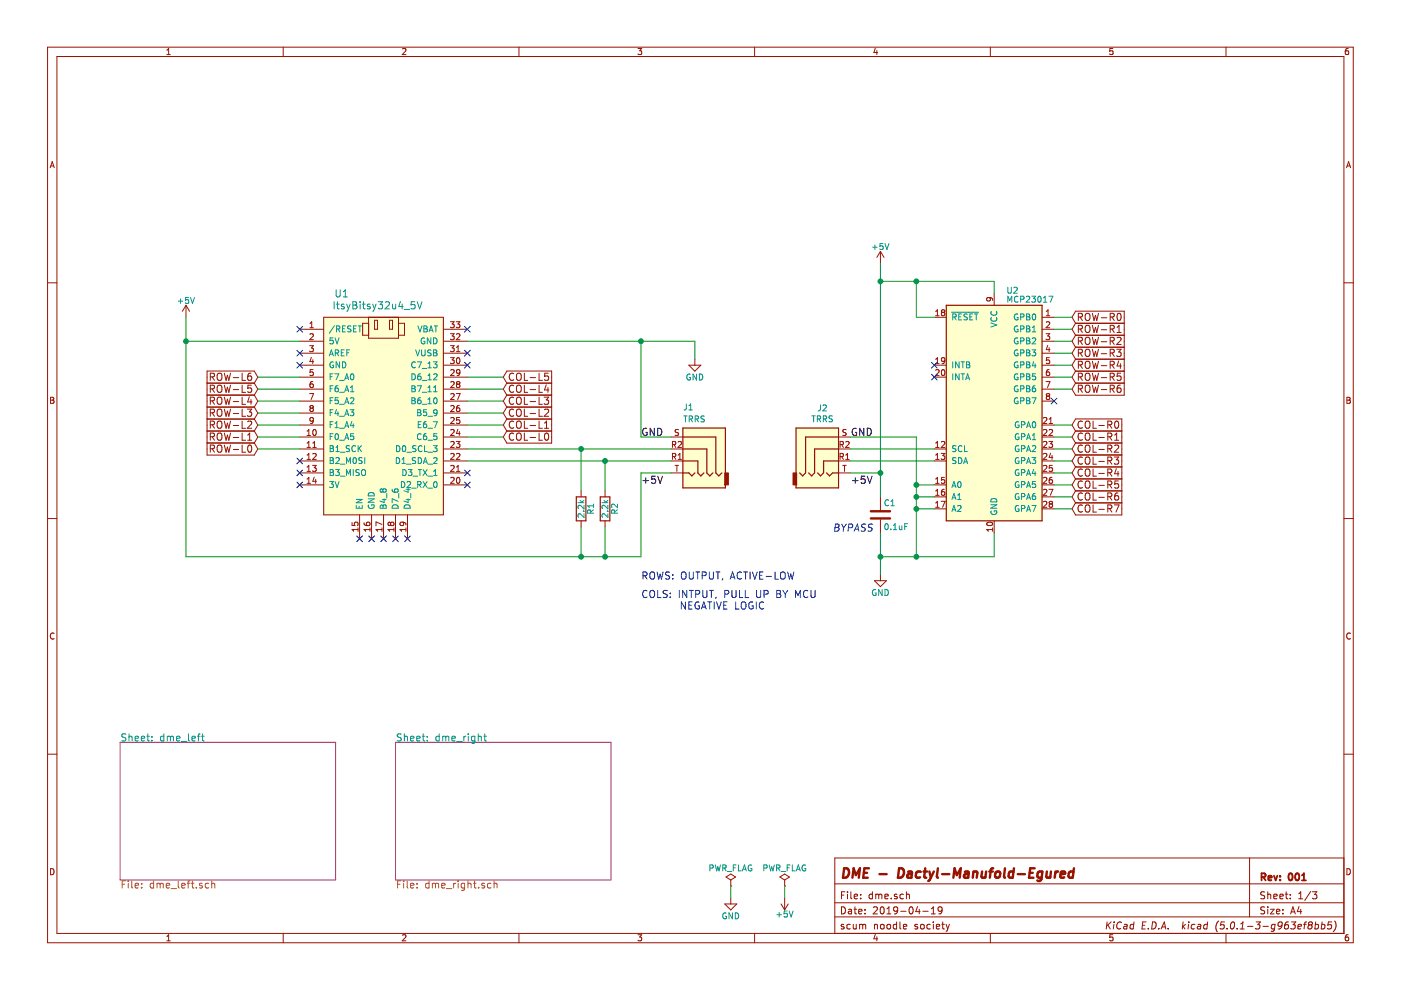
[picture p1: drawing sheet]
<svg xmlns="http://www.w3.org/2000/svg" width="297mm" height="210mm" viewBox="0 0 297 210" stroke-linecap="round" stroke-linejoin="round" font-family="sans-serif">
<path d="M68.6 67.3h25.4v41.9h-25.4z" fill-rule="evenodd" fill="#fffecd" stroke="#fffecd" stroke-width=".21"/>
<g fill="none" stroke="#981200" stroke-width=".21">
<path d="M10.1 10h276.8v189.9h-276.8zM12.1 12h272.8v185.9h-272.8zM35.4 11.6h.7M35.4 10.6l.4-.3v1.3M60 10v2M85.3 10.4l.5-.1 .3 .3-.8 1h.8M110 10v2M135.3 10.3h.8l-.5 .5 .4 .1v.5l-.2 .2-.5-.2M160 10v2M185.6 10.2l-.3 .9h.8M185.9 10.7v.9M210 10v2"/>
<path d="M235.9 10.3h-.6v.6l.6-.1v.6l-.1 .2-.5-.2M259.9 10v2M285.9 10.3h-.4l-.2 .3-.1 .7 .3 .3 .4-.2v-.6h-.4l-.3 .2M10.6 35.6l.5-1.3 .4 1.3M10.7 35.2h.7M285.5 35.6l.4-1.3 .5 1.3M285.6 35.2h.6M10.1 60h2M186.7 53.3l.7 1.3M186.7 53.3l-.8 1.3M186.7 53.3v2.5M284.9 60h2"/>
<path d="M39.4 64.7l-.7 1.3M39.4 64.7v2.6M39.4 64.7l.8 1.3M44.6 79.9l.7-.1 .2-.2-.1-.3-.8-.2v1.6M45 79.9l.5 .8M46.1 79.3l.3-.2 .6 .2a1.09 1.09 0 0 1-.3 1.4 .53 .53 0 0 1-.7-.6zM47.6 79.1l.3 1.6 .3-1.1 .3 1.1 .4-1.6M51.3 79.1v1.6h.8M53.2 79.1l-.4 .1a1.04 1.04 0 0 0 0 1.5l.5-.2 .1-.5-.3-.3-.4 .1-.2 .2M63.5 69.8h5.1M63.5 72.3h5.1M63.5 80h5.1"/>
<path d="M63.5 74.9h5.1M63.5 77.4h5.1M65.7 73.3h.7l-.4 .5 .4 .1v.4l-.2 .3-.5-.2M65.7 69.5h.7M65.7 68.6l.4-.4v1.3M65.7 70.9l.5-.2 .2 .4-.7 .9h.7M66 75.8l-.3 .9h.8M66.3 76.3v.8M66.4 78.4h-.6l-.1 .6 .5-.2 .2 .3v.3l-.2 .2-.5-.1M68.6 67.3h25.4v41.9h-25.4zM78.1 67.3v4.4h6.4v-4.4M78.1 68.5h-1.2v2.6h1.2"/>
<path d="M79.4 67.9h.6v1.9h-.6zM82.6 67.9h.6v1.9h-.6zM84.5 68.5h1.3v2.6h-1.3M94 69.8h5.1M94 72.3h5.1M94 80h5.1M94 74.9h5.1M94 77.4h5.1M95.5 68.2h.8l-.4 .5 .3 .1v.6l-.2 .1-.5-.1M95.5 70.7h.8l-.4 .5 .3 .2v.5l-.2 .1-.5-.1M95.5 73.3h.8l-.4 .5 .3 .1v.5l-.2 .2-.5-.2M95.5 75.8h.8l-.4 .5 .3 .1v.6l-.2 .1-.5-.1"/>
<path d="M95.6 78.5l.4-.1 .3 .3-.8 .9h.8M96.7 68.2h.8l-.4 .5 .3 .1 .1 .5-.2 .2-.6-.1M96.8 70.9l.5-.2 .2 .4-.8 .9h.8M96.8 73.6l.3-.3v1.3M96.8 74.6h.7M96.9 76l.2-.2a.67 .67 0 0 1 .4 .7 .67 .67 0 0 1-.4 .6l-.3-.5zM97.5 78.9l-.2 .3-.4-.1-.1-.6 .5-.1 .2 .2-.1 .7-.1 .3h-.4M108.9 79.3a.73 .73 0 0 0-1 .5 .73 .73 0 0 0 .7 .9l.3-.2M109.6 79.3l.3-.2a.53 .53 0 0 1 .6 .5v.5a.51 .51 0 0 1-.8 .5 1.14 1.14 0 0 1-.1-1.3zM111.2 79.1v1.6h.7M114.3 79.1v1.6h.7M116.2 79.1h-.7l-.1 .7h.8l.1 .2-.1 .5-.2 .2-.6-.2"/>
<path d="M146.1 77.4h2.5l-1.3 1.3zM147.3 76.2v1.2M198.1 67.3h2.5M198.1 80h2.5M198.1 77.4h2.5M198.4 78.5l.5-.1 .2 .3-.8 .9h.8M198.4 77.1h.7M198.4 66.9h.7M198.4 66l.4-.3v1.2M198.4 76.2l.4-.4v1.3M199.7 78.5l.2-.1a.67 .67 0 0 1 .4 .6 .67 .67 0 0 1-.4 .6l-.3-.4zM199.8 66.2l-.2 .3v.3l.2 .1h.4l.1-.2v-.2l-.2-.3"/>
<path d="M199.8 66.2l-.2-.2 .2-.3h.3l.2 .2-.2 .3M199.8 66.2h.3M200.3 76.4l-.2 .2h-.4l-.1-.6 .5-.2 .2 .3v.7l-.2 .2-.4 .1M209.7 63.1l.3 .2-.1 .4-.2 .1-.4-.1-.1-.4 .2-.2 .9 .2 .2 .4M210.8 62.2v2.5M220.9 67.3h2.6M220.9 69.8h2.6M220.9 72.3h2.6M220.9 80h2.6M220.9 74.9h2.6M220.9 77.4h2.6M221.8 70.7h.8l-.5 .5 .4 .2 .1 .4-.3 .2-.5-.1"/>
<path d="M221.8 68.3l.5-.1 .3 .4-.8 .9h.8M221.8 66.9h.8M221.8 66l.4-.3v1.2M222.1 73.2l-.3 .9h.8M222.4 78.4h-.2a.79 .79 0 0 0-.1 1.2h.3l.2-.5-.3-.3h-.2l-.3 .3M222.4 73.7v.9M222.5 75.8h-.6l-.1 .6 .5-.1 .3 .3v.3l-.3 .2-.5-.1M228 71.1h10.4M228 71.1l-.7 1.2 .7 1.3h10.4M228.6 79.9l.7-.1 .2-.2-.1-.3-.8-.2v1.6M228.6 77.4l.7-.1 .2-.2-.1-.4-.8-.1v1.5M228.6 67.2l.7-.1 .2-.2-.1-.3-.8-.2v1.6"/>
<path d="M228.6 69.8l.7-.1 .2-.2-.1-.4-.8-.1v1.5M228.6 72.3l.7-.1 .2-.2-.1-.4-.8-.1v1.5M228.6 74.8h.7l.2-.2-.1-.4-.8-.2v1.6M229 67.2l.5 .8M229 69.8l.5 .7M229 72.3l.5 .7M229 74.8l.5 .8M229 77.4l.5 .7M229 79.9l.5 .8M230.2 79.3l.2-.2a.53 .53 0 0 1 .7 .5v.5a.51 .51 0 0 1-.8 .5 1.14 1.14 0 0 1-.1-1.3zM230.2 76.8l.2-.2a.53 .53 0 0 1 .7 .5v.5a.51 .51 0 0 1-.8 .4 1.14 1.14 0 0 1-.1-1.2zM230.2 71.7l.2-.2a.53 .53 0 0 1 .7 .5v.5a.51 .51 0 0 1-.8 .5 1.14 1.14 0 0 1-.1-1.3z"/>
<path d="M230.2 74.3l.2-.3a.53 .53 0 0 1 .7 .6v.5a.51 .51 0 0 1-.8 .4 1.14 1.14 0 0 1-.1-1.2zM230.2 66.6l.2-.2a.53 .53 0 0 1 .7 .5v.5a.51 .51 0 0 1-.8 .5 1.14 1.14 0 0 1-.1-1.3zM230.2 69.2l.2-.2a.53 .53 0 0 1 .7 .5v.5a.51 .51 0 0 1-.8 .4 1.14 1.14 0 0 1-.1-1.2zM231.6 66.4l.4 1.6 .3-1.1 .2 1.1 .4-1.6M231.6 69l.4 1.5 .3-1.1 .2 1.1 .4-1.5M231.6 71.5l.4 1.5 .3-1.1 .2 1.1 .4-1.5M231.6 74l.4 1.6 .3-1.1 .2 1.1 .4-1.6M231.6 76.6l.4 1.5 .3-1.1 .2 1.1 .4-1.5M231.6 79.1l.4 1.6 .3-1.1 .2 1.1 .4-1.6M233.5 67.4h1.1M233.5 69.9h1.1M233.5 72.5h1.1"/>
<path d="M233.5 75h1.1M233.5 77.5h1.1M235.4 79.9l.7-.1 .1-.2v-.3l-.8-.2v1.6M235.4 77.4l.7-.1 .1-.2v-.4l-.8-.1v1.5M235.4 67.2l.7-.1 .1-.2v-.3l-.8-.2v1.6M235.4 69.8l.7-.1 .1-.2v-.4l-.8-.1v1.5M235.4 72.3l.7-.1 .1-.2v-.4l-.8-.1v1.5M235.4 74.8h.7l.1-.2v-.4l-.8-.2v1.6M235.7 67.2l.5 .8M235.7 69.8l.5 .7M235.7 72.3l.5 .7M235.7 74.8l.5 .8"/>
<path d="M235.7 77.4l.5 .7M235.7 79.9l.5 .8M236.8 74h.9l-.5 .6 .4 .2v.6l-.2 .2-.6-.2M236.8 71.6l.6-.1 .3 .4-.9 1.1h.9M236.8 70.5h.9M236.8 69.4l.5-.4v1.5M237 66.6l.2-.2a.81 .81 0 0 1 .5 .8 .81 .81 0 0 1-.5 .8l-.2-.2-.2-.4zM237.2 76.5l-.4 1.1h1M237.5 77.1v1M237.6 79.1h-.7l-.1 .7h.7l.2 .2-.1 .5-.2 .2-.6-.2M238.4 68.5h-10.4l-.7 1.3 .7 1.3M238.4 68.6h-10.4l-.7-1.3 .7-1.3h10.4v17.8h-10.4l-.7-1.3 .7-1.3h10.4"/>
<path d="M238.4 73.6h-10.4l-.7 1.3 .7 1.3h10.4M238.4 76.1h-10.4l-.7 1.3 .7 1.3h10.4M238.4 78.7h-10.4l-.7 1.3 .7 1.3h10.4M10.7 84.2h.5l.2 .3-.2 .3 .3 .3-.3 .4h-.5zM10.7 84.8h.5M43.9 81.3h10l.8-1.3-.8-1.3h-10v17.8h10l.8-1.3-.8-1.3h-10M43.9 91.4h10l.8 1.3-.8 1.3h-10M43.9 86.3h10l.8 1.3-.8 1.3h-10M43.9 83.7h10l.8 1.3-.8 1.3h-10M43.9 81.2h10l.8 1.3-.8 1.3h-10M43.9 88.8h10l.8 1.3-.8 1.3h-10M44.6 82.5l.7-.1 .2-.2-.1-.4-.8-.1v1.5"/>
<path d="M44.6 85l.7-.1 .2-.2-.1-.4-.8-.1v1.5M44.6 87.5h.7l.2-.2-.1-.4-.8-.2v1.6M44.6 90.1l.7-.1 .2-.2-.1-.4-.8-.1v1.5M44.6 92.6l.7-.1 .2-.2-.1-.4-.8-.1v1.5M44.6 95.1h.7l.2-.2-.1-.4-.8-.1v1.5M45 95.1l.5 .8M45 92.6l.5 .7M45 87.5l.5 .8M45 85l.5 .7M45 82.5l.5 .7M45 90.1l.5 .7M46.1 94.6l.3-.2 .6 .2a1.09 1.09 0 0 1-.3 1.3 .53 .53 0 0 1-.7-.5z"/>
<path d="M46.1 81.9l.3-.2 .6 .2a1.09 1.09 0 0 1-.3 1.3 .53 .53 0 0 1-.7-.5zM46.1 84.4l.3-.2 .6 .2a1.09 1.09 0 0 1-.3 1.3 .53 .53 0 0 1-.7-.5zM46.1 86.9l.3-.2 .6 .2a1.09 1.09 0 0 1-.3 1.4 .53 .53 0 0 1-.7-.5zM46.1 89.5l.3-.2 .6 .2a1.09 1.09 0 0 1-.3 1.3 .53 .53 0 0 1-.7-.5zM46.1 92l.3-.2 .6 .2a1.09 1.09 0 0 1-.3 1.3 .53 .53 0 0 1-.7-.5zM47.6 94.4l.3 1.5 .3-1.1 .3 1.1 .4-1.5M47.6 91.8l.3 1.5 .3-1 .3 1 .4-1.5M47.6 86.7l.3 1.6 .3-1.1 .3 1.1 .4-1.6M47.6 84.2l.3 1.5 .3-1.1 .3 1.1 .4-1.5M47.6 81.7l.3 1.5 .3-1.1 .3 1.1 .4-1.5M47.6 89.3l.3 1.5 .3-1.1 .3 1.1 .4-1.5M49.5 80.1h1.1"/>
<path d="M49.5 95.3h1.1M49.5 92.8h1.1M49.5 87.7h1.1M49.5 85.1h1.1M49.5 82.6h1.1M49.5 90.2h1.1M51.3 94.4v1.5h.8M51.3 81.7v1.5h.8M51.3 84.2v1.5h.8M51.3 86.7v1.6h.8M51.3 89.3v1.5h.8M51.3 91.8v1.5h.8"/>
<path d="M52.4 86.7h1l-.5 .6 .4 .2v.6l-.2 .2-.7-.2M52.5 89.4l.6-.1 .3 .4-1 1.1h1M52.5 93.3h.9M52.5 92.3l.4-.5v1.5M52.7 94.5l.2-.1a.81 .81 0 0 1 .5 .7 .81 .81 0 0 1-.5 .8l-.4-.6zM52.9 84.1l-.4 1.1h.9M53.2 84.7v1M53.3 81.7h-.7l-.1 .7 .7-.1 .2 .2-.1 .5-.2 .2-.6-.2M63.5 92.7h5.1M63.5 95.2h5.1M63.5 97.7h5.1M63.5 90.1h5.1"/>
<path d="M63.5 87.6h5.1M63.5 85h5.1M63.5 82.5h5.1M65.1 92.3h.7M65.1 91.4l.4-.3v1.2M65.1 94l.4-.4v1.3M65.1 96.5l.4-.4v1.3M65.1 99l.4-.3v1.2M65.1 94.9h.7M65.1 97.4h.7M65.1 99.9h.7M65.7 83.4h.8l-.5 1.3"/>
<path d="M66 86.5l-.3-.2 .3-.3h.2l.2 .2-.2 .3M66 86.5l-.3 .3v.2l.3 .3 .3-.1 .1-.2v-.2l-.2-.3M66 86.5h.2M66.3 98.7h.8l-.5 .5 .4 .1 .1 .4-.3 .2-.5-.1M66.3 96.3l.5-.2 .3 .4-.8 .9h.8M66.3 94.9h.8M66.3 94l.4-.4v1.3M66.3 80.9h-.2a.79 .79 0 0 0-.1 1.3l.3-.1 .1-.5-.2-.2h-.2l-.3 .2M66.4 91.2l.2-.1a.67 .67 0 0 1 .5 .6 .67 .67 0 0 1-.5 .6l-.3-.5zM66.4 89.1l-.2 .2h-.4l-.1-.2 .1-.5 .4-.1 .2 .3-.1 .9-.5 .1M94 92.7h5.1M94 95.2h5.1"/>
<path d="M94 97.7h5.1M94 90.1h5.1M94 87.6h5.1M94 85h5.1M94 82.5h5.1M95.6 91.2l.4-.1 .3 .3-.8 .9h.8M95.6 93.7l.4-.1 .3 .4-.8 .9h.8M95.6 96.3l.4-.2 .3 .4-.8 .9h.8M95.6 98.8l.4-.1 .3 .3-.8 .9h.8M95.6 81l.4-.1 .3 .4-.8 .9h.8M95.6 83.6l.4-.2 .3 .4-.8 .9h.8M95.6 86.1l.4-.1 .3 .3-.8 1h.8"/>
<path d="M95.6 88.6l.4-.1 .3 .4-.8 .9h.8M96.7 93.6h.8l-.4 .5 .3 .1 .1 .4-.2 .3-.6-.2M96.7 83.4h.9l-.6 1.3M96.8 96.3l.5-.2 .2 .4-.8 .9h.8M96.8 99.9h.7M96.8 99l.3-.3v1.2M97 81.5l-.2-.3 .2-.3h.3l.2 .3-.2 .3M97 81.5l-.2 .2v.3l.2 .2 .4-.1 .1-.2v-.2l-.2-.2M97 81.5h.3M97.1 91l-.3 .9h.8M97.4 86l-.4 .1-.2 .4v.6l.6 .1 .1-.2-.1-.5h-.4l-.2 .2M97.4 91.5v.8"/>
<path d="M97.4 88.5h-.6v.6l.5-.1 .2 .3v.3l-.2 .2-.5-.1M108.9 91.9a.73 .73 0 0 0-1 .6 .73 .73 0 0 0 .7 .8l.3-.1M108.9 86.9a.73 .73 0 0 0-1 .5 .73 .73 0 0 0 .7 .9l.3-.2M108.9 81.8a.73 .73 0 0 0-1 .5 .73 .73 0 0 0 .7 .9l.3-.2M108.9 84.3a.73 .73 0 0 0-1 .6 .73 .73 0 0 0 .7 .8l.3-.1M108.9 89.4a.73 .73 0 0 0-1 .5 .73 .73 0 0 0 .7 .9l.3-.1M109.6 92l.3-.2a.53 .53 0 0 1 .6 .5v.5a.51 .51 0 0 1-.8 .5 1.14 1.14 0 0 1-.1-1.3zM109.6 81.9l.3-.2a.53 .53 0 0 1 .6 .5v.5a.51 .51 0 0 1-.8 .4 1.14 1.14 0 0 1-.1-1.2zM109.6 86.9l.3-.2a.53 .53 0 0 1 .6 .6v.5a.51 .51 0 0 1-.8 .4 1.14 1.14 0 0 1-.1-1.3zM109.6 84.4l.3-.2a.53 .53 0 0 1 .6 .5v.5a.51 .51 0 0 1-.8 .5 1.14 1.14 0 0 1-.1-1.3zM109.6 89.5l.3-.2a.53 .53 0 0 1 .6 .5v.5a.51 .51 0 0 1-.8 .4 1.14 1.14 0 0 1-.1-1.2zM111.2 91.8v1.5h.7"/>
<path d="M111.2 86.7v1.6h.7M111.2 81.7v1.5h.7M111.2 84.2v1.5h.7M111.2 89.3v1.5h.7M112.4 80.1h1.2M112.4 92.8h1.2M112.4 87.7h1.2M112.4 85.1h1.2M112.4 82.6h1.2M112.4 90.2h1.2M114.3 91.8v1.5h.7M114.3 86.7v1.6h.7"/>
<path d="M114.3 81.7v1.5h.7M114.3 84.2v1.5h.7M114.3 89.3v1.5h.7M115.4 84.2h.9l-.5 .6 .4 .1v.7l-.2 .1-.6-.1M115.4 86.9l.6-.2 .2 .2 .1 .3-.9 1.1h.9M115.4 90.8h.9M115.4 89.7l.5-.4v1.5M115.6 91.9l.2-.1a.81 .81 0 0 1 .5 .8 .81 .81 0 0 1-.5 .7l-.2-.1-.2-.4zM115.8 81.6l-.4 1.1h1M116.2 82.2v1M117 81.3h-9.5l-.8-1.3 .8-1.3h9.5v15.3h-9.5l-.8-1.3 .8-1.3h9.5M117 86.3h-9.5l-.8 1.3 .8 1.3h9.5"/>
<path d="M117 83.7h-9.5l-.8 1.3 .8 1.3h9.5M117 81.2h-9.5l-.8 1.3 .8 1.3h9.5M117 88.8h-9.5l-.8 1.3 .8 1.3h9.5M142.2 92.7h2.6M142.2 95.2h2.6M142.2 97.7h2.6M142.6 96.8l.6-.1v-.4l-.6-.2v1.3M142.6 94.3l.6-.1v-.5l-.6-.1v1.3M142.9 96.8l.4 .6M142.9 94.3l.4 .6M143.1 98.7h.8M143.5 98.7v1.2"/>
<path d="M143.8 93.7l.4-.1 .3 .4-.8 .9h.8M143.8 97.4h.7M143.8 96.5l.3-.4v1.3M143.9 91.1h-.5l-.2 .1 .1 .4 .4 .2 .2 .3-.3 .2h-.5M177.8 92.7h2.5M177.8 95.2h2.5M177.8 97.7h2.5M178.1 96.8l.7-.1v-.4l-.7-.2v1.3M178.1 94.3l.7-.1v-.5l-.7-.1v1.3M178.4 96.8l.4 .6M178.4 94.3l.4 .6M178.7 98.7h.7"/>
<path d="M179.1 98.7v1.2M179.3 93.7l.5-.1 .2 .4-.7 .9h.7M179.3 97.4h.7M179.3 96.5l.4-.4v1.3M179.4 91.1h-.5l-.2 .1 .1 .4 .5 .2 .1 .3-.2 .2h-.5M198.1 95.2h2.5M198.1 97.7h2.5M198.4 94.9h.7M198.4 97.4h.7M198.4 94l.4-.4v1.3M198.4 96.5l.4-.4v1.3M199.5 96.1h.8l-.4 .5 .4 .1v.5l-.2 .2-.6-.1"/>
<path d="M199.6 93.7l.5-.1 .2 .4-.8 .9h.8M220.9 92.7h2.6M220.9 95.2h2.6M220.9 97.7h2.6M220.9 90.1h2.6M220.9 85h2.6M220.9 82.5h2.6M221.2 91.2l.5-.1 .3 .3-.8 .9h.8M221.2 93.7l.5-.1 .3 .4-.8 .9h.8M221.2 96.3l.5-.2 .3 .4-.8 .9h.8M221.2 98.8l.5-.1 .3 .3-.8 .9h.8M221.2 88.6l.5-.1 .3 .4-.8 .9h.8"/>
<path d="M221.8 80.9h.8l-.5 1.3M222.1 84l-.3-.3 .3-.3h.2l.3 .3-.3 .3M222.1 84l-.3 .2v.3l.3 .2h.3l.2-.2v-.3l-.3-.2M222.1 84h.2M222.4 93.6h.8l-.5 .5 .4 .1 .1 .4-.3 .3-.5-.2M222.4 91.2l.5-.1 .3 .3-.8 .9h.8M222.4 89.8h.8M222.4 88.9l.4-.4v1.3M222.7 96.1l-.3 .9h.8M223 96.6v.8M223.1 98.7h-.6l-.1 .6 .5-.1 .3 .2v.3l-.3 .2-.5-.1M228.6 82.5l.7-.1 .2-.2-.1-.4-.8-.1v1.5"/>
<path d="M229 82.5l.5 .7M229.5 94.5a.73 .73 0 0 0-1 .5 .73 .73 0 0 0 .7 .9l.3-.2M229.5 91.9a.73 .73 0 0 0-1 .6 .73 .73 0 0 0 .7 .8l.3-.1M229.5 89.4a.73 .73 0 0 0-1 .5 .73 .73 0 0 0 .7 .9l.3-.1M229.5 97a.73 .73 0 0 0-1 .6 .73 .73 0 0 0 .7 .8l.3-.1M229.5 99.6a.73 .73 0 0 0-1 .5 .73 .73 0 0 0 .7 .9l.3-.2M230.2 97.1l.2-.2a.53 .53 0 0 1 .7 .5v.5a.51 .51 0 0 1-.8 .4 1.14 1.14 0 0 1-.1-1.2zM230.2 81.9l.2-.2a.53 .53 0 0 1 .7 .5v.5a.51 .51 0 0 1-.8 .4 1.14 1.14 0 0 1-.1-1.2zM230.2 89.5l.2-.2a.53 .53 0 0 1 .7 .5v.5a.51 .51 0 0 1-.8 .4 1.14 1.14 0 0 1-.1-1.2zM230.2 92l.2-.2a.53 .53 0 0 1 .7 .5v.5a.51 .51 0 0 1-.8 .5 1.14 1.14 0 0 1-.1-1.3zM230.2 94.6l.2-.2a.53 .53 0 0 1 .7 .5v.5a.51 .51 0 0 1-.8 .4 1.14 1.14 0 0 1-.1-1.2zM230.2 99.6l.2-.2a.53 .53 0 0 1 .7 .5v.6a.51 .51 0 0 1-.8 .4 1.14 1.14 0 0 1-.1-1.3z"/>
<path d="M231.6 81.7l.4 1.5 .3-1.1 .2 1.1 .4-1.5M231.8 94.4v1.5h.7M231.8 91.8v1.5h.7M231.8 89.3v1.5h.7M231.8 96.9v1.5h.7M231.8 99.4v1.6h.7M233 95.3h1.1M233 92.8h1.1M233 90.2h1.1M233 97.8h1.1M233.5 80.1h1.1M233.5 82.6h1.1"/>
<path d="M234.9 95.1h.7l.1-.2v-.4l-.8-.1v1.5M234.9 92.6l.7-.1 .1-.2v-.4l-.8-.1v1.5M234.9 90.1l.7-.1 .1-.2v-.4l-.8-.1v1.5M234.9 97.7l.7-.1 .1-.2v-.4l-.8-.1v1.5M235.2 90.1l.5 .7M235.2 92.6l.5 .7M235.2 95.1l.5 .8M235.2 97.7l.5 .7M235.4 82.5l.7-.1 .1-.2v-.4l-.8-.1v1.5M235.7 82.5l.5 .7M236.2 96.9h1l-.5 .6 .4 .1v.7l-.2 .1-.7-.1M236.3 92.3l.5-.5v1.5"/>
<path d="M236.3 94.5l.6-.1 .3 .4-1 1.1h1M236.3 93.3h.9M236.5 89.4l.2-.1a.81 .81 0 0 1 .5 .7 .81 .81 0 0 1-.5 .8l-.2-.1-.2-.5zM236.7 99.4l-.4 1.1h1M237 99.9v1.1M237.5 81.7h-.4a1.04 1.04 0 0 0 0 1.5l.5-.2 .1-.5-.3-.3-.4 .1-.2 .2M237.8 93.9h-9.8l-.7 1.3 .7 1.3h9.8M237.8 91.4h-9.8l-.7 1.3 .7 1.3h9.8M237.8 91.4h-9.8l-.7-1.3 .7-1.3h9.8v20.4h-9.8l-.7-1.3 .7-1.3h9.8M237.8 96.4h-9.8l-.7 1.3 .7 1.3h9.8M237.8 99h-9.8l-.7 1.3 .7 1.3h9.8M285.6 84.2h.4l.3 .3-.3 .3 .3 .3-.2 .4h-.5z"/>
<path d="M285.6 84.8h.4M10.1 109.9h2M63.5 100.3h5.1M63.5 102.8h5.1M65.1 101.6l.4-.4v1.3M65.1 102.5h.7M66.6 101.2l-.3 .9h.8M66.9 101.6v.9M74.6 110.8v.6h.7l-.2-.4 .3-.3h.3l.2 .3-.1 .4M75.9 111.9v.8M75.9 112.3h-1.3l.4 .4M76.2 109.2v5"/>
<path d="M77.2 110.8l.1 .5 .4 .1h.6l.1-.6-.2-.1-.5 .1v.4l.2 .2M78.5 112.3h-1.3l.3 .4M78.5 111.9v.8M78.8 109.2v5M81 112.3h-1.3l.4 .4M81 111.9v.8M81 111.2l-1.3-.5v.8M81.3 109.2v5M82.8 111l-.2-.3-.3 .3 .1 .4h.3l.1-.2M82.8 111l.2-.3h.3l.2 .3v.3l-.2 .1h-.4l-.1-.2M82.8 111v.2M83.5 112.3h-1.2l.3 .4"/>
<path d="M83.5 111.9v.8M83.9 109.2v5M85.4 110.7l.2 .3-.1 .3-.6 .1-.1-.4 .3-.3 .7 .1 .2 .2 .1 .3M86.1 112.3h-1.3l.4 .4M86.1 111.9v.8M86.4 109.2v5M94 100.3h5.1M94 102.8h5.1M95.6 101.3l.4-.1 .3 .4-.8 .9h.8M96.9 101.3l.2-.1a.67 .67 0 0 1 .4 .6 .67 .67 0 0 1-.4 .7l-.3-.5zM123.2 104.1v1.3M123.2 110.4v1.3"/>
<path d="M128.3 104.1v1.3M128.3 110.4v1.3M142.2 100.3h2.6M177.8 100.3h2.5M186.7 105.4v2.7M186.7 110.2v2.8M198.1 102.8h2.5M198.1 105.4h2.5M198.1 107.9h2.5M198.4 102.5h.7M198.4 101.6l.4-.4v1.3M198.4 104.1l.4-.3v1.2"/>
<path d="M198.4 106.6l.4-.3v1.3M198.4 105h.7M198.4 107.6h.7M199.5 106.3h.9l-.6 1.3M200.2 103.8l-.4 .1-.2 .4v.6l.6 .1 .1-.2-.1-.5-.4-.1-.2 .3M200.3 101.2h-.7v.6l.5-.1 .2 .2v.4l-.2 .2-.5-.1M209.3 110.8a.61 .61 0 0 1 .7-.2 .61 .61 0 0 1 .4 .7 .76 .76 0 0 1-1.2-.3zM210.5 112.3h-1.3l.3 .4M210.5 111.9v.8M210.8 110.4v2.6M220.9 100.3h2.6M220.9 102.8h2.6"/>
<path d="M220.9 105.4h2.6M220.9 107.9h2.6M221.2 101.3l.5-.1 .3 .4-.8 .9h.8M221.2 103.9l.5-.1 .3 .3-.8 .9h.8M221.2 106.4l.5-.1 .3 .3-.8 1h.8M222.4 103.8h.8l-.5 1.2M222.7 106.8l-.3 .3 .1 .3 .2 .2 .3-.1 .2-.2v-.2l-.3-.3M222.7 106.8l-.3-.2 .3-.3h.2l.3 .2-.3 .3M222.7 106.8h.2M223 101.2l-.4 .1-.2 .5 .1 .6h.5l.2-.1-.2-.5-.3-.1-.3 .2M229.5 102.1a.73 .73 0 0 0-1 .5 .73 .73 0 0 0 .7 .9l.3-.2M229.5 104.6a.73 .73 0 0 0-1 .6 .73 .73 0 0 0 .7 .8l.3-.1"/>
<path d="M229.5 107.2a.73 .73 0 0 0-1 .5 .73 .73 0 0 0 .7 .9l.3-.2M230.2 104.7l.2-.2a.53 .53 0 0 1 .7 .5v.5a.51 .51 0 0 1-.8 .5 1.14 1.14 0 0 1-.1-1.3zM230.2 102.2l.2-.2a.53 .53 0 0 1 .7 .5v.5a.51 .51 0 0 1-.8 .4 1.14 1.14 0 0 1-.1-1.2zM230.2 107.3l.2-.2a.53 .53 0 0 1 .7 .5v.5a.51 .51 0 0 1-.8 .4 1.14 1.14 0 0 1-.1-1.2zM231.8 102v1.5h.7M231.8 104.5v1.5h.7M231.8 107.1v1.5h.7M233 100.4h1.1M233 102.9h1.1M233 105.5h1.1M233 108h1.1M234.9 107.8h.7l.1-.2v-.4l-.8-.1v1.5"/>
<path d="M234.9 102.8l.7-.1 .1-.2v-.4l-.8-.1v1.5M234.9 100.2l.7-.1 .1-.2v-.3l-.8-.2v1.6M234.9 105.3l.7-.1 .1-.2v-.4l-.8-.1v1.5M235.2 100.2l.5 .8M235.2 102.8l.5 .7M235.2 105.3l.5 .7M235.2 107.8l.5 .8M236.2 107.1h1.1l-.7 1.5M237 104.5l-.4 .1a1.04 1.04 0 0 0 0 1.4l.5-.1 .1-.5-.3-.3h-.4l-.2 .3M237.1 102h-.7l-.1 .7 .7-.1 .2 .2-.1 .5-.2 .2-.6-.2M237.8 101.5h-9.8l-.7 1.3 .7 1.3h9.8M237.8 104.1h-9.8l-.7 1.3 .7 1.2h9.8"/>
<path d="M284.9 109.9h2M11.5 134.3a.58 .58 0 0 0-.8 .5 .58 .58 0 0 0 .8 .6M185.4 123.1h2.5l-1.2 1.3zM186.7 121.9v1.2M286.3 134.3a.58 .58 0 0 0-.8 .5 .58 .58 0 0 0 .8 .6M10.1 159.9h2M284.9 159.9h2M10.7 184.2a.65 .65 0 0 1 .8 .6 .65 .65 0 0 1-.8 .7zM35.4 198.5l.4-.3v1.3M35.4 199.5h.7M60 197.9v2M85.3 198.3l.5-.1 .3 .3-.8 1h.8"/>
<path d="M110 197.9v2M135.3 198.2h.8l-.5 .5 .4 .1v.6l-.2 .1-.5-.1M153.7 191.7h2.5l-1.3 1.2zM153.9 185.9l1-.6 1.1 .6-1.1 .7zM154.9 187.9h.1M154.9 186.6v1.3M154.9 190.4v1.3M160 197.9v2M165.3 185.9l1.1-.6 1 .6-1 .7zM165.6 191.7l.8 1.2M166.4 187.9h.1M166.4 186.6v1.3"/>
<path d="M166.4 190.4v2.5M167.1 191.7l-.7 1.2M177 194.4h107.9M177 191.4h107.9M177 187.4h107.9M178.4 192.3a.75 .75 0 0 1 .9 .7 .75 .75 0 0 1-.9 .8zM178.4 189.8h.5M178.9 196.1l-.4-.1-.2 .2 .1 .2 .5 .1v.4h-.6M179.1 189.1h-.7v1.5M179.7 189.1v.1M179.7 189.6v1M179.9 192.9h.6l.1 .9"/>
<path d="M180.3 196.1l-.5-.1-.2 .3v.5l.2 .2 .5-.1M180.4 189.1v1.3l.2 .2M180.6 193.1l-.6 .1-.2 .2 .2 .4 .6-.1M180.9 196l.1 .9 .3 .1 .2-.2M181.1 192.8h.5M181.1 190.1l.7-.2v-.2l-.5-.1-.2 .2 .1 .7h.6M181.3 192.3v1.3l.3 .2M181.5 196v1M182 193.3l.8-.2-.1-.2-.4-.1-.3 .2 .1 .7h.6M182.3 196.1l.4-.1 .2 .2M182.3 196v1M182.5 190.4v.2"/>
<path d="M182.5 189.7v.1M182.9 196.2l.2-.2 .4 .1v.9M182.9 196.2v.8M183.4 193.6v.2M183.4 192.9v.1M185 189.7l-.5-.1-.2 .3v.5l.2 .2 .5-.1M185 189.1v1.5M185.2 192.4l.6-.1 .2 .4-.9 1.1h.9M185.4 196.1l.2-.1 .4 .1v.9M185.4 196v1M185.6 198.1l-.3 .9h.8M185.7 189.7l.4-.1 .2 .2"/>
<path d="M185.7 189.6v1M185.9 198.6v.9M186.3 189.8l.2-.2 .4 .1 .1 .9M186.3 189.8v.8M186.7 196.1l.3-.1 .4 .1v.7l-.2 .2-.5-.2zM186.7 192.4l.4-.1a.85 .85 0 0 1-.1 1.5l-.3-.2-.1-.4zM187.6 190.1l.7-.2-.1-.2-.4-.1-.2 .2 .1 .7h.5M188 193.8h.9M188 192.7l.5-.4v1.5M188.1 196.1l.2-.1 .5 .1v.7l-.3 .2-.4-.2zM189 190.4v.2M190.1 196.1l-.4-.1-.3 .3 .1 .5 .2 .2 .4-.1"/>
<path d="M190.1 195.5v1.5M190.2 189.7l-.4-.1-.2 .2 .1 .2 .5 .1v.4h-.6M190.3 192.9l-.3 .3h-.3l-.2-.3 .1-.6h.4l.2 .1a1.19 1.19 0 0 1-.2 1.3l-.4 .1M190.8 195.5v1.3l.2 .2M191 193.2h1.1M191.5 196.5l.8-.2-.1-.2-.5-.1-.2 .2 .1 .7h.6M191.5 189.7l-.4-.1-.3 .3 .1 .5 .2 .2 .4-.1M192.2 189.7l.2-.1 .3 .1 .1 .9M192.2 189.1v1.5M192.9 192.4l.2-.1a.8 .8 0 0 1 .5 .7 .8 .8 0 0 1-.5 .8l-.4-.6zM194.5 196.1l-.3-.1-.2 .2v.2l.5 .1v.4h-.5M194.5 192.2l-.3 1.1h.9"/>
<path d="M194.9 192.8v1M195.2 196.1l.3-.1 .4 .1v.7l-.2 .2-.5-.2zM195.7 193.2h1.1M197.2 196.1l-.4-.1-.3 .3 .1 .5 .2 .2 .4-.1M197.5 192.7l.4-.4v1.5M197.5 193.8h.8M197.9 195.5v.1M197.9 196v1M198.5 196.5l.7-.2v-.2l-.5-.1-.2 .2 .1 .7h.6M199.7 196h.5M199.7 192.9l-.3 .3h-.2l-.3-.3 .1-.6h.4l.3 .1a1.13 1.13 0 0 1-.3 1.3l-.4 .1M199.9 195.5v1.3l.3 .2"/>
<path d="M200.6 196l.3 1M200.9 197l-.3 .5M201.3 196l-.4 1M210 197.9v2M234.7 195.5l-.2 1.5M234.9 196.1l.5 .9M235.6 195.5l-1 .8M235.9 198.2h-.6v.6l.6-.1v.7l-.1 .1-.5-.1M236.2 196l-.2 1M236.2 195.5v.1M237.8 195.6a.71 .71 0 0 0-1 .4 .71 .71 0 0 0 .5 1l.3-.2M238.4 196.1h.5v.9"/>
<path d="M239 196.3l-.7 .2-.1 .3 .2 .2 .5-.1M240.4 196.1l-.4-.1-.4 .3v.5l.2 .2 .5-.1M240.4 195.5l-.1 1.5M242.2 196.2h.5M243 195.5h-.7l-.2 1.5h.7M243.5 196.8v.2M244.4 195.5a.74 .74 0 0 1 .8 .5 .74 .74 0 0 1-.4 .9l-.6 .1zM245.7 196.8v.2M246.2 197l.7-1.5 .3 1.5M246.4 196.5h.7M247.7 196.8v.2M250.8 195.5l-.1 1.5"/>
<path d="M250.9 196.4l.3 .6M251.4 196l-.7 .5M252 196l-.1 1M252.1 195.5l-.1 .1M253.4 196.1l-.5-.1-.3 .3v.5l.2 .2 .4-.1M254 196.1h.6l-.1 .9M254.6 196.3l-.8 .3 .2 .4 .5-.1M256 196.1l-.4-.1-.4 .3v.5l.2 .2 .5-.1M256 195.5l-.1 1.5M258.4 195.3a1.74 1.74 0 0 0-.3 2.3M259.6 195.5h-.7l-.2 .7 .8-.1 .1 .2-.2 .5-.2 .2-.5-.2M259.9 197.9v2"/>
<path d="M260.2 196.8v.2M261.1 195.6l.4-.1a.89 .89 0 0 1-.3 1.5l-.3-.2v-.4zM262.3 196.8v.2M262.9 197h.9M263.1 195.9l.4-.4-.1 1.5M264.5 196.4h1.1M264.9 181.9v12.5M266.3 195.5h.9l-.5 .6h.3l.1 .2-.2 .6-.5 .1-.2-.2M267.8 196.4h1.1M268.1 192.3h-.5l-.3 .3 .1 .3 .7 .3v.4l-.2 .2-.6-.1M268.1 189.1h-.5l-.3 .3 .1 .3 .7 .3v.4l-.2 .2-.6-.1M268.8 189.7l.2-.1 .4 .1v.9"/>
<path d="M268.8 189.1v1.5M268.8 192.3v.1M268.8 192.8v1M269.4 192.8h.7l-.7 1h.7M270.1 190.1l.7-.2-.1-.2-.4-.1-.2 .2v.7h.6M270.3 196.1l-.4-.1-.3 .3v.5l.2 .2 .4-.1M270.3 196l-.1 1.2-.3 .3-.4-.1M270.6 193.3l.8-.2-.1-.2-.5-.1-.2 .2 .1 .7h.6M271.4 190.1l.7-.2-.1-.2-.4-.1-.2 .2v.7h.6M271.8 196.1l-.3 .3h-.3l-.3-.3 .1-.4 .3-.2h.3l.3 .2a1.12 1.12 0 0 1-.6 1.3h-.3M272 193.6v.2M272 192.9v.1"/>
<path d="M272.5 189.6h.6M272.7 189.1v1.3l.4 .2M273.2 195.5l-.5 .1a1.16 1.16 0 0 0-.3 1.3l.5 .1 .2-.2 .1-.5-.2-.2h-.5l-.2 .2M273.6 190.4v.2M273.6 189.7v.1M273.6 193.8l.5-1.5 .5 1.5M273.8 193.3h.7M273.8 195.5h.9l-.5 .6h.3l.1 .2-.2 .6-.6 .1-.2-.2M275.2 196.5l.7-.2v-.2l-.4-.1-.3 .2v.7h.6M275.3 189.5l.5-.4v1.5M275.3 190.6h.9M275.4 192.2l-.3 1.1h.9"/>
<path d="M275.8 192.8v1M276.4 196h.6M277 195.5l-.4 .2-.1 1.3M277.7 196.1l-.3-.3 .1-.2 .5-.1 .3 .3-.4 .3M277.7 196.1l-.4 .3v.4a.5 .5 0 0 0 .7 .1 .5 .5 0 0 0 .1-.7l-.2-.1M277.7 196.1h.2M277.9 189l-1.3 1.9M278.3 189.1h.9l-.5 .6 .4 .1v.6l-.2 .2-.6-.2M278.9 196.1h.6v.6l-.3 .3-.4-.1M278.9 195.5l-.1 1.5M280.2 196.1l.5-.1 .2 .1v.6l-.4 .3-.4-.1M280.3 195.5l-.2 1.5"/>
<path d="M282.4 195.5h-.7l-.2 .7 .7-.1 .1 .2-.1 .5-.2 .2-.6-.2M283 195.3a1.71 1.71 0 0 1-.3 2.3M284.9 181.9h-107.9v16M285.6 184.2a.65 .65 0 0 1 .7 .6 .65 .65 0 0 1-.7 .7zM285.9 198.2h-.4l-.2 .3-.1 .7 .3 .3 .4-.1v-.7h-.4l-.3 .2"/>
</g>
<g fill="none" stroke="#009596" stroke-width=".21">
<path d="M185 52.4h1M185.5 51.9v1M187.2 51.6h-.6l-.1 .6 .2-.1 .5 .1v.6l-.2 .1-.5-.1M187.6 51.6l.4 1.3 .5-1.3M37.8 63.8h.9M38.3 63.4v.9M40 63.1h-.6l-.1 .6 .2-.2 .4 .1 .1 .6-.2 .1-.5-.1M40.4 63.1l.4 1.2 .4-1.2M69.8 75.4l.5-1.2 .4 1.2M69.9 75.1h.7M70 79.9h.4M70.6 79.3h-.6v1.2"/>
<path d="M70.6 71.6h-.6l-.1 .6 .5-.1 .3 .3v.3l-.3 .2-.5-.1M70.7 76.8a.57 .57 0 0 0-.8 .6 .57 .57 0 0 0 .8 .5v-.4h-.2M70.8 64v1.5M70.9 69l-1.1 1.7M71 79.3h.8l-.5 1.2M71 71.6l.5 1.3 .4-1.3M71.1 74.8h.6l.1-.2-.1-.3-.6-.1v1.2M71.3 61.4v1.3l.2 .3h.3l.3-.3v-1.3M71.3 69.8l.7-.1v-.5l-.7-.1v1.3M71.3 64.5h.6M71.4 74.8l.4 .6M71.5 64v1.3l.4 .2"/>
<path d="M71.6 69.8l.5 .6M72 76.7v1.3l-.7-1.3v1.3M72.4 74.8h.4M72.6 69.7h.4M72.6 76.7a.64 .64 0 0 1 .7 .7 .64 .64 0 0 1-.7 .6zM72.8 63h.9M72.8 61.9l.4-.5v1.6M72.9 64.6l-.3-.1-.2 .2v.2l.5 .2v.3h-.5M73 74.2h-.6v1.2h.6M73.2 69.1h-.6v1.3h.6M73.5 64.5l.4 1M73.5 74.8h.4"/>
<path d="M73.9 65.5l-.4 .5M74.1 74.2h-.6v1.2M74.2 64.5l-.3 1M74.4 69.2l-.5-.1-.1 .1v.5l.6 .2v.2l-.2 .3-.5-.1M74.4 79.4l.2-.1a.67 .67 0 0 1 .4 .6 .67 .67 0 0 1-.4 .6l-.3-.5zM74.8 64h.5l.3 .3-.3 .4 .3 .1 .1 .4-.3 .3h-.6zM74.8 64.7h.5M75 69.7h.4M75.6 69.1h-.6v1.3h.6M75.9 69.1h.7M76.3 69.1v1.3M76.3 64v.1"/>
<path d="M76.3 64.5v1M76.9 64.5h.5M77.1 64v1.3l.3 .2M78.5 64.6l-.4-.1-.2 .2v.2l.6 .2v.3h-.6M79 64.5l.4 1M79.4 65.5l-.4 .5M79.7 64.5l-.3 1M80.2 64h.9l-.5 .6h.4l.1 .2-.1 .6-.6 .1-.2-.2M81.7 64.1l.6-.1 .2 .1 .1 .3-1 1.1h1M83.2 64.5v.8a.37 .37 0 0 0 .3 .2 .37 .37 0 0 0 .4-.2M83.9 64.5v1M84.9 63.9l-.4 1.1h1"/>
<path d="M85.3 64.5v1M85.7 65.6h1.2M87.3 79.3a.64 .64 0 0 1 .8 .6 .64 .64 0 0 1-.8 .6zM87.9 64h-.7l-.1 .7 .8-.1 .1 .2-.1 .5-.2 .2-.6-.2M88.1 76.8a.56 .56 0 0 0-.8 .6 .56 .56 0 0 0 .8 .5M88.1 74.2l.5 1.2 .4-1.2M88.5 64l.5 1.5 .5-1.5M88.5 76.7h.8l-.5 1.3M88.6 69.1l.4 1.3 .5-1.3M89.2 79.3l-.5 .1-.1 .4v.6l.6 .1 .1-.2-.1-.5-.4-.1-.2 .3M89.4 74.2v1l.2 .2h.4l.1-.2v-1M89.5 78.1h1"/>
<path d="M89.9 69.1h.4l.3 .3-.3 .3 .3 .2-.2 .5h-.5zM89.9 69.7h.4M90 71.7a.59 .59 0 0 0-.7 .6 .59 .59 0 0 0 .7 .6l.1-.5h-.3M90.7 77.1l.4-.4v1.3M90.7 79.6l.4-.3v1.2M90.7 78h.7M91 70.4l.4-1.3 .4 1.3M91.1 70h.6M91.3 71.6v1.3l-.7-1.3v1.3M91.4 74.3l-.5-.1-.2 .2 .1 .3 .5 .3v.3l-.6 .1M91.9 76.7h.8l-.5 .5 .4 .1v.6l-.2 .1-.5-.1M91.9 71.6a.64 .64 0 0 1 .8 .7 .64 .64 0 0 1-.8 .6z"/>
<path d="M91.9 74.2h.5l.2 .2-.2 .4 .3 .2-.2 .4h-.6zM91.9 79.4l.5-.1 .3 .3-.8 .9h.8M91.9 74.8h.5M92.1 69.1h.7M92.4 69.1v1.3M146.3 79.4a.59 .59 0 0 0-.7 .6 .59 .59 0 0 0 .7 .5l.1-.5h-.2M147.7 79.3v1.3l-.8-1.3v1.3M148.3 79.3a.64 .64 0 0 1 .7 .6 .64 .64 0 0 1-.7 .7zM201.7 66.2h5.8M202 67.2l.7-.1v-.4l-.7-.1v1.2M202 76.7v1.3M202 79.3v1.2"/>
<path d="M202.3 67.2l.4 .6M203.3 67.2h.4M203.3 76.7v1.3l-.7-1.3v1.3M203.3 79.3v1.2l-.7-1.2v1.2M203.8 79.3h.7M203.8 76.7h.7M203.9 66.6h-.6v1.2h.6M204.1 76.7v1.3M204.1 79.3v1.2M204.9 76.7l.6 .1v.4l-.2 .1 .3 .3-.1 .3-.6 .1zM204.9 77.3h.4M205.1 66.6h-.5l-.2 .1 .1 .4 .5 .2 .1 .3-.3 .2h-.4"/>
<path d="M205.6 67.2h.5M206.2 66.6h-.6v1.2h.6M206.6 66.6h.7M207 66.6v1.2M210.1 68.5l1.2 .4-1.2 .4M210.2 66.1a.56 .56 0 0 0 .5 .7 .56 .56 0 0 0 .5-.7M210.2 67.3a.56 .56 0 0 0 .5 .8 .56 .56 0 0 0 .5-.8M213.7 60.9v1l.2 .3 .4-.1 .1-.2v-1M213.7 64.1v-1.3l.4 .9 .4-.9v1.3M214.9 61l.5-.1 .3 .4-.8 .9h.8M215.8 69.2a.57 .57 0 0 0-.8 .5 .57 .57 0 0 0 .8 .5v-.4h-.2M215.8 71.7a.57 .57 0 0 0-.8 .6 .57 .57 0 0 0 .8 .5v-.4h-.2"/>
<path d="M215.8 79.3a.57 .57 0 0 0-.8 .6 .57 .57 0 0 0 .8 .5v-.4h-.2M215.8 74.3a.57 .57 0 0 0-.8 .5 .57 .57 0 0 0 .8 .5v-.4h-.2M215.8 76.8a.57 .57 0 0 0-.8 .6 .57 .57 0 0 0 .8 .5v-.4h-.2M215.8 66.6a.57 .57 0 0 0-.8 .6 .57 .57 0 0 0 .8 .5v-.4h-.2M215.9 62.9a.56 .56 0 0 0-.8 .1 .56 .56 0 0 0 0 .8l.4 .3 .4-.2M216.4 69.8l.6-.1 .1-.5-.7-.1v1.3M216.4 72.3l.6-.1 .1-.4-.7-.2v1.3M216.4 79.9h.6l.1-.5-.7-.1v1.2M216.4 74.8h.6l.1-.5-.7-.1v1.2M216.4 77.4l.6-.1 .1-.5-.7-.1v1.3M216.4 67.2h.6l.1-.5-.7-.1v1.2M216.4 63.5l.6-.1 .1-.2v-.3l-.7-.1v1.3"/>
<path d="M217.6 62.9l.5-.1 .2 .4-.8 .9h.8M217.7 69.1l.6 .1v.4l-.2 .1 .3 .2-.1 .4-.6 .1zM217.7 69.7h.4M217.7 71.6l.6 .2v.3l-.2 .1 .3 .3-.1 .4h-.6zM217.7 79.3l.6 .1v.3l-.2 .2 .3 .2-.1 .4h-.6zM217.7 74.2l.6 .1v.4l-.2 .1 .3 .2-.1 .4h-.6zM217.7 74.8h.4M217.7 76.7l.6 .1v.4l-.2 .1 .3 .3-.1 .3-.6 .1zM217.7 79.9h.4M217.7 66.6l.6 .1v.3l-.2 .2 .3 .2-.1 .4h-.6zM217.7 67.2h.4M217.7 77.3h.4"/>
<path d="M217.7 72.2h.4M218.8 62.8h.7l-.4 .5 .4 .1v.4l-.2 .3-.5-.2M218.8 74.2h.8l-.4 .5 .3 .1v.5l-.2 .1-.5-.1M218.9 70.4h.7M218.9 71.8l.4-.2 .3 .4-.8 .9h.8M218.9 69.5l.3-.4v1.3M219 66.7l.2-.1a.67 .67 0 0 1 .4 .6 .67 .67 0 0 1-.4 .6l-.3-.5zM219.2 76.7l-.3 .9h.7M219.5 77.1v.9M219.5 79.3h-.6v.6l.2-.2 .4 .2v.5l-.2 .1-.4-.1M220.2 62.9l.1-.1a.69 .69 0 0 1 .5 .6 .69 .69 0 0 1-.5 .7l-.3-.5zM221.2 64.1h.8"/>
<path d="M221.2 63.2l.4-.4v1.3M222.4 62.8h.8l-.5 1.3M70 92.6h.4M70 94.5h.4l.3 .2-.3 .4 .3 .2-.1 .4-.6 .1zM70 97h.4l.3 .3-.3 .3 .3 .3-.1 .3-.6 .1zM70 99.6h.4l.3 .2-.3 .4 .3 .2-.1 .4h-.6zM70 95.1h.4M70 97.6h.4M70 90h.4M70 87.5h.4M70 84.9h.4M70 82.4h.4"/>
<path d="M70.6 81.8h-.6v1.3M70.6 84.3h-.6v1.3M70.6 86.9h-.6v1.2M70.6 89.4h-.6v1.3M70.6 91.9h-.6v1.3M71 90.7h.7M71 89.8l.4-.4v1.3M71.2 92.1l.1-.2a.69 .69 0 0 1 .5 .7 .69 .69 0 0 1-.5 .6l-.3-.5zM71.2 99.6h.8l-.5 .4 .4 .2 .1 .4-.3 .2-.5-.1M71.2 95.8h.8M71.2 94.8l.4-.3v1.3M71.2 97.2l.5-.2 .3 .4-.8 .9h.8"/>
<path d="M71.3 86.8l-.3 .9h.8M71.6 81.8l-.3 .1-.3 .5 .1 .5 .5 .1v-.6l-.3-.1-.3 .2M71.6 87.3v.8M71.7 84.3h-.6l-.1 .6 .2-.1 .4 .1 .1 .6-.2 .1-.5-.1M72 93.3h1M72 90.8h1M72 88.3h1M72 85.7h1M72 83.2h1M72 80.7h1M72.2 95.9h.9M72.2 98.4h.9"/>
<path d="M73.1 93.2l.4-1.3 .4 1.3M73.1 80.5l.4-1.2 .4 1.2M73.1 83.1l.4-1.3 .4 1.3M73.1 85.6l.4-1.3 .4 1.3M73.1 88.1l.4-1.2 .4 1.2M73.1 90.7l.4-1.3 .4 1.3M73.2 92.9h.6M73.2 80.2h.6M73.2 82.7h.6M73.2 85.2h.6M73.2 87.8h.6M73.2 90.3h.6"/>
<path d="M73.4 98.3v-1.3l.5 .9 .4-.9v1.3M74.1 94.6l-.5-.1-.2 .1v.4l.6 .2 .1 .3-.2 .3-.5-.1M74.2 86.9h.8l-.4 .5 .4 .1v.5l-.2 .1-.6-.1M74.3 84.5l.5-.2 .2 .4-.8 .9h.8M74.3 83.1h.7M74.3 82.1l.4-.3v1.3M74.6 89.4l-.3 .8h.8M74.9 89.8v.9M74.9 99.6v1.2M75 91.9h-.6l-.1 .7 .2-.2 .5 .2v.5l-.2 .1-.5-.1M75 97.2l.2-.2a.69 .69 0 0 1 .4 .7 .69 .69 0 0 1-.4 .6l-.4-.5zM75.4 94.6a.56 .56 0 0 0-.8 .5 .56 .56 0 0 0 .8 .5"/>
<path d="M75.9 94.5v1.3M76.1 95l.5 .8M76.2 99.6h-.5l-.2 .1 .1 .4 .5 .2 .1 .3-.3 .2h-.4M76.6 94.5l-.7 .7M76.7 99.7l.3-.1a.45 .45 0 0 1 .5 .4l-.1 .7-.4 .1-.4-.4zM76.8 97.1l-.5-.1-.2 .2 .1 .4 .5 .2 .1 .3-.3 .2-.4-.1M77.3 97v1.3M84 97a.64 .64 0 0 1 .8 .7 .64 .64 0 0 1-.8 .6zM84.1 94.5a.64 .64 0 0 1 .7 .6 .64 .64 0 0 1-.7 .7zM85.2 98.3h.8M85.2 97.4l.4-.4v1.3M85.4 94.6l.2-.1a.67 .67 0 0 1 .4 .6 .67 .67 0 0 1-.4 .7l-.3-.5z"/>
<path d="M85.4 99.6a.64 .64 0 0 1 .7 .6 .64 .64 0 0 1-.7 .6zM86.2 98.4h1M86.3 95.9h.9M86.6 99.6h.7l-.4 .4 .4 .2-.1 .6-.6-.1M87.3 81.8h.5l.2 .2-.2 .4 .3 .2-.3 .5h-.5zM87.3 84.3h.5l.2 .3-.2 .3 .3 .3-.3 .4h-.5zM87.3 84.9h.5M87.3 82.4h.5M88.1 97.1l-.5-.1-.1 .2v.3l.5 .3 .1 .3-.2 .2-.5-.1M88.2 94.6l-.5-.1-.2 .1 .1 .4 .5 .2 .1 .3-.3 .3-.4-.1M88.5 81.8h.8l-.5 1.3M88.6 86.9l.6 .1v.2l-.2 .3 .3 .2-.1 .4h-.6z"/>
<path d="M88.6 87.5h.4M88.7 97a.64 .64 0 0 1 .7 .7 .64 .64 0 0 1-.7 .6zM88.7 99.6h.7M88.7 90h.4M89 99.6v1.2M89.2 84.3l-.5 .2-.1 .4v.6h.6l.1-.1-.1-.5-.4-.1-.2 .3M89.3 92.1a.56 .56 0 0 0-.8 .1 .56 .56 0 0 0 .1 .7l.3 .3 .4-.1M89.3 89.4h-.6v1.3h.6M89.5 94.6a.58 .58 0 0 0-.8 .5 .58 .58 0 0 0 .7 .6l.1-.1M89.5 85.7h1M89.5 83.2h1M89.5 80.7h1"/>
<path d="M89.7 99.6l.9 1.2M89.8 98.3l.4-1.3 .4 1.3M89.9 97.9h.6M90 94.5v1.3h.6M90.4 91.9l-.4 .1-.2 .5 .1 .7h.5v-.7l-.4-.1-.2 .3M90.4 89.4l-.4 .1-.2 .5 .1 .6h.5v-.6l-.4-.1-.2 .2M90.4 86.9h-.6v.6l.1-.1h.5v.6l-.1 .1-.5-.1M90.6 99.6l-.9 1.2M90.7 93.3h1M90.7 95.9h1M90.7 98.4h1M90.7 90.8h1"/>
<path d="M90.7 88.3h1M90.7 85.6h.7M90.7 82.1l.4-.3v1.3M90.7 84.7l.4-.4v1.3M90.7 83.1h.7M90.7 80.5h.7M91.9 94.5h.8l-.5 .5 .4 .1v.5l-.2 .2-.5-.2M91.9 89.4h.8l-.5 1.3M91.9 97.2l.5-.2 .3 .4-.8 .9h.8M91.9 99.9l.4-.3v1.2M91.9 82.1l.4-.3v1.3M91.9 83.1h.8"/>
<path d="M92.1 84.5l.1-.2a.67 .67 0 0 1 .5 .7 .67 .67 0 0 1-.5 .6l-.3-.5zM92.6 91.9h-.6l-.1 .7 .2-.2 .5 .2v.5l-.2 .1-.5-.1M92.7 87.4l-.3 .3-.3-.1-.2-.2 .1-.4 .4-.1 .3 .2-.1 .7-.2 .3h-.3M145 88.2h.7M145.3 88.2v1.3M145.5 85.7v.9l-.2 .3h-.3M146.1 86.9h.7M146.1 86l.3-.3v1.2M146.1 88.8l.7-.1v-.4l-.7-.1v1.3M146.4 88.8l.4 .7M147.4 88.8l.7-.1v-.4l-.7-.1v1.3M147.7 88.8l.4 .7"/>
<path d="M149.3 88.3l-.5-.1-.1 .1v.4l.5 .2 .1 .3-.2 .3-.5-.1M172.1 88.2h.8M172.5 88.2v1.2M173.3 88.8l.7-.1v-.4l-.7-.1v1.2M173.6 88.8l.4 .6M174 85.9v.9l-.2 .3h-.3M174.5 86l.5-.1 .2 .3-.8 .9h.8M174.6 88.8l.6-.1v-.4l-.6-.1v1.2M174.9 88.8l.4 .6M176.5 88.2h-.5l-.2 .1 .1 .4 .5 .2 .1 .3-.3 .2h-.4M202.7 94.6l-.5-.1-.2 .1v.4l.6 .2 .1 .3-.3 .3-.4-.1M202.7 97.1l-.5-.1-.2 .2v.3l.6 .3 .1 .3-.3 .2-.4-.1"/>
<path d="M203.2 97a.64 .64 0 0 1 .8 .7 .64 .64 0 0 1-.8 .6zM204 94.6a.56 .56 0 0 0-.8 .1 .56 .56 0 0 0 0 .8l.4 .3 .4-.2M204.3 98.3l.4-1.3 .5 1.3M204.4 97.9h.6M204.5 94.5v1.3h.6M204.7 80.5l.5-1.2 .4 1.2M204.8 80.2h.7M215.8 84.4a.57 .57 0 0 0-.8 .6 .57 .57 0 0 0 .8 .5v-.4h-.2M215.8 81.9a.57 .57 0 0 0-.8 .5 .57 .57 0 0 0 .8 .5v-.4h-.2M216 92a.59 .59 0 0 0-.8 .6 .59 .59 0 0 0 .8 .6v-.5h-.2M216 94.6a.59 .59 0 0 0-.8 .5 .59 .59 0 0 0 .8 .6v-.5h-.2M216 97.1a.59 .59 0 0 0-.8 .6 .59 .59 0 0 0 .8 .5v-.4h-.2"/>
<path d="M216 99.6a.59 .59 0 0 0-.8 .6 .59 .59 0 0 0 .8 .6v-.5h-.2M216 89.5a.59 .59 0 0 0-.8 .6 .59 .59 0 0 0 .8 .5v-.5h-.2M216.4 85l.6-.1 .1-.4-.7-.2v1.3M216.4 82.5l.6-.1 .1-.5-.7-.1v1.3M216.6 92.6h.6l.1-.2-.1-.3-.6-.2v1.3M216.6 95.1h.6l.1-.2-.1-.3-.6-.1v1.3M216.6 97.7l.6-.1 .1-.1-.1-.3-.6-.2v1.3M216.6 90.1l.6-.1 .1-.2-.1-.3-.6-.1v1.3M217.7 84.3l.6 .2v.3l-.2 .1 .3 .3-.1 .3-.6 .1zM217.7 84.9h.4M217.7 81.8l.6 .1v.4l-.2 .1 .3 .2-.1 .4-.6 .1zM217.7 82.4h.4"/>
<path d="M217.7 90.7l.4-1.3 .4 1.3M217.7 93.2l.4-1.3 .4 1.3M217.7 95.8l.4-1.3 .4 1.3M217.7 98.3l.4-1.3 .4 1.3M217.8 92.9h.6M217.8 97.9h.6M217.8 90.3h.6M217.8 95.4h.6M218.8 97h.8l-.4 .5 .3 .1v.6l-.2 .1-.5-.1M218.8 84.3h.8l-.5 1.3M218.9 93.2h.7M218.9 94.6l.4-.1 .3 .3-.8 1h.8"/>
<path d="M218.9 92.3l.3-.4v1.3M219 89.5l.2-.1a.67 .67 0 0 1 .4 .6 .67 .67 0 0 1-.4 .7l-.3-.5zM219.2 99.5l-.3 .9h.7M219.5 81.8h-.3a.79 .79 0 0 0-.1 1.3l.4-.2v-.5l-.4-.1-.2 .2M219.5 100v.8M69.9 102.1h.8l-.4 .5 .3 .1 .1 .4-.3 .3-.5-.2M70 100.2h.4M71 102.1l.5 1.3 .4-1.3M72.2 101h.9M73.4 100.8v-1.2l.5 .9 .4-.9v1.2M75.5 107.2v.6h1.3v-.6M75.5 105.9h1.3l-1.3 .7h1.3"/>
<path d="M76.1 107.3v.5M78.1 105.8h1.2l-1.2 .7h1.2M78.1 107.1a.57 .57 0 0 0 .6 .7 .57 .57 0 0 0 .5-.8h-.4v.3M78.2 104.5a.67 .67 0 0 1 .8 0 .67 .67 0 0 1 .3 .6h-1.2zM80.7 107.2l.3-.1 .2 .2 .1-.2 .3-.1 .3 .3v.5h-1.3zM81 105.9h.9M81.2 103.9l.2-.3h.2l.3 .3-.1 .4-.2 .1-.3-.1-.1-.2M81.2 103.9l-.3-.3-.3 .3 .1 .4h.3l.2-.2M81.2 103.9v.2M81.2 107.3v.5M81.4 105.8v.7l-.8-.3M82 104.6v1"/>
<path d="M83.1 103.8l.1 .3 .5 .3 .7-.1v-.5h-.7l-.1 .3 .3 .3M83.3 107.2a.66 .66 0 0 1 .8-.1 .66 .66 0 0 1 .3 .7h-1.3zM84.4 106.3l-1.3-.5v.8M84.5 104.6v1M85.1 102.1a.64 .64 0 0 1 .7 .6 .64 .64 0 0 1-.7 .7zM85.9 107.2a.66 .66 0 0 1 .7-.1 .66 .66 0 0 1 .4 .7h-1.3zM86.1 105.9h.9M86.1 103.8h.9M86.3 102.2l.5-.1 .3 .4-.8 .9h.8M86.5 105.8v.7l-.9-.3M86.5 103.6v.8l-.9-.3M87.1 104.6v1"/>
<path d="M87.3 103.5h.9M87.6 101h1M88.6 102.8l.6-.1 .1-.2-.1-.3-.6-.1v1.3M88.9 102.8l.4 .6M89.7 102.1l.9 1.3M90.6 102.1l-.9 1.3M90.7 101h1M90.7 103.5h1M91.9 100.8h.8M92.1 102.2l.1-.1a.67 .67 0 0 1 .5 .6 .67 .67 0 0 1-.5 .7l-.3-.5zM122.5 106.6h1.3M123 106.1l.5 .5"/>
<path d="M123.7 108.4h.1M123.8 108.9v.8l-.9-.8-.4 .3 .2 .5M123.8 107.1v.8l-.9-.8-.4 .3 .2 .4M123.8 106.1l-.5 .4M125.2 108.8l-.1-.7h-.4l-.1 .7h1.2M125.8 108.1l-.6 .4M125.8 106.9v.7M125.8 107.3h-1.2l.3 .3M127.6 106.6h1.3M128.1 106.1l.4 .5M128.8 108.4h.1M128.9 108.9v.8l-.9-.8-.4 .3 .1 .5"/>
<path d="M128.9 107.1v.8l-.9-.8-.4 .3 .1 .4M128.9 106.1l-.5 .4M130.3 108.8l-.1-.7h-.4l-.1 .7h1.2M130.9 108.1l-.6 .4M130.9 106.9v.8l-.9-.8-.3 .2 .1 .5M187.7 111.2l.2-.2a.67 .67 0 0 1 .4 .7 .67 .67 0 0 1-.4 .6l-.3-.5zM188.4 106.1a.56 .56 0 0 0-.8 .5 .56 .56 0 0 0 .8 .5M188.9 112.2v.1M188.9 107.2h.7M188.9 106.3l.4-.3v1.2M189.4 112.3h.7M189.4 111.4l.4-.4v1.3"/>
<path d="M190.7 111.5v.8l.5-.1M191.2 111.5v.8M191.8 111.6h.5M192.4 111h-.6v1.3M201.8 103.4l.5-1.3 .4 1.3M201.8 105.9l.5-1.3 .4 1.3M201.8 108.4l.5-1.2 .4 1.2M202 103h.6M202 105.6h.6M202 108.1h.6M203 105.9h.8M203 107.3l.5-.1 .3 .3-.8 .9h.8"/>
<path d="M203 105l.4-.4v1.3M203.2 102.2l.1-.1a.69 .69 0 0 1 .5 .6 .69 .69 0 0 1-.5 .7l-.3-.5zM210.1 107h1.2l-1.2 .8h1.2M210.2 108.3a.57 .57 0 0 0 .5 .8 .57 .57 0 0 0 .5-.8h-.4v.2M210.3 105.8a.67 .67 0 0 1 .7-.1 .67 .67 0 0 1 .3 .7h-1.2zM216 102.2a.59 .59 0 0 0-.8 .5 .59 .59 0 0 0 .8 .6v-.5h-.2M216 104.7a.59 .59 0 0 0-.8 .6 .59 .59 0 0 0 .8 .6v-.5h-.2M216 107.3a.59 .59 0 0 0-.8 .5 .59 .59 0 0 0 .8 .6v-.5h-.2M216.6 100.2h.6l.1-.2-.1-.3-.6-.1v1.2M216.6 102.8l.6-.1 .1-.2-.1-.3-.6-.1v1.3M216.6 107.8h.6l.1-.2-.1-.3-.6-.1v1.2M216.6 105.3l.6-.1 .1-.1-.1-.3-.6-.2v1.3"/>
<path d="M217.7 100.8l.4-1.2 .4 1.2M217.7 103.4l.4-1.3 .4 1.3M217.7 105.9l.4-1.3 .4 1.3M217.7 108.4l.4-1.2 .4 1.2M217.8 103h.6M217.8 105.6h.6M217.8 108.1h.6M217.8 100.5h.6M218.8 107.2h.8l-.5 1.2M219.5 104.6h-.3a.79 .79 0 0 0-.1 1.3l.4-.1v-.6l-.4-.1-.2 .3M219.5 102.1h-.6v.6l.2-.1 .4 .1v.5l-.2 .2-.4-.2M185.7 125.1a.59 .59 0 0 0-.7 .5 .59 .59 0 0 0 .7 .6l.1-.5h-.3"/>
<path d="M187 125v1.3l-.7-1.3v1.3M187.6 125a.64 .64 0 0 1 .7 .6 .64 .64 0 0 1-.7 .7zM26.7 155.7l-.6-.1-.2 .1v.5l.7 .3 .1 .3-.3 .3-.6-.1M27.3 155.6v1.5M27.3 156.2l.3-.1 .3 .1 .1 .9M28.6 156.6l.8-.1-.1-.3-.4-.1-.3 .2 .1 .7h.6M30 156.6l.7-.1-.1-.3-.4-.1-.2 .2v.7h.6M31.1 156.1h.6M31.3 155.6v1.3l.4 .2M32.2 156.2v.1M32.2 157v.1M34.7 156.2l-.4-.1-.3 .3 .2 .6h.5"/>
<path d="M34.7 155.6v1.5M35.5 156.2l.4-.1 .2 .2M35.5 156.1v1M36.1 156.3l.2-.2 .4 .1 .1 .9M36.1 156.3v.8M37.4 156.6l.8-.1-.1-.3-.4-.1-.3 .2 .1 .7h.6M38.4 157.2h1.2M40 155.6v1.3l.2 .2M40.7 156.6l.7-.1-.1-.3-.4-.1-.2 .2 .1 .7h.5M41.8 156.1h.6M42.4 155.6l-.3 .2v1.3M42.7 156.1h.6"/>
<path d="M42.9 155.6v1.3l.4 .2M85.1 155.7l-.6-.1-.2 .1v.5l.6 .3 .2 .3-.3 .3-.6-.1M85.7 156.2l.3-.1 .3 .1 .1 .9M85.7 155.6v1.5M87 156.6l.8-.1-.1-.3-.4-.1-.3 .2 .1 .7h.6M88.4 156.6l.7-.1-.1-.3-.4-.1-.2 .2v.7h.6M89.5 156.1h.6M89.7 155.6v1.3l.4 .2M90.6 156.2v.1M90.6 157v.1M93.1 156.2l-.4-.1-.3 .3 .2 .6h.5M93.1 155.6v1.5"/>
<path d="M93.9 156.2l.4-.1 .2 .2M93.9 156.1v1M94.5 156.3l.2-.2 .4 .1 .1 .9M94.5 156.3v.8M95.8 156.6l.8-.1-.1-.3-.5-.1-.2 .2 .1 .7h.6M96.8 157.2h1.2M98.4 156.1v1M98.8 156.1l-.4 .3M99.3 155.6v.1M99.3 156.1v1M100.7 156.2l-.5-.1-.2 .3 .1 .6h.6M100.7 156.1v1.2l-.3 .3-.4-.1"/>
<path d="M101.4 156.2l.2-.1 .4 .1 .1 .9M101.4 155.6v1.5M102.6 156.1h.6M102.8 155.6v1.3l.4 .2M150.5 184h.6l.1-.5-.7-.1v1.3M151.7 183.4l.3 1.3 .2-1 .2 1 .4-1.3M153.2 184h.6l.1-.5-.7-.1v1.3M153.5 184l.4 .7M153.9 193.6a.59 .59 0 0 0-.7 .6 .59 .59 0 0 0 .7 .6l.1-.5h-.2M154.2 184.8h1M155.3 193.5v1.3l-.7-1.3v1.3M155.5 184h.4"/>
<path d="M155.9 193.5a.64 .64 0 0 1 .7 .7 .64 .64 0 0 1-.7 .6zM156.1 183.4h-.6v1.3M156.6 183.4v1.3h.6M157.4 184.7l.4-1.3 .4 1.3M157.5 184.3h.6M159.3 183.5a.59 .59 0 0 0-.7 .5 .59 .59 0 0 0 .7 .6l.1-.5h-.2M161.9 184h.7v-.5l-.7-.1v1.3M163.1 183.4l.3 1.3 .2-1 .3 1 .3-1.3M164.7 184h.6v-.5l-.6-.1v1.3M164.7 193.9h1M165 184l.4 .7M165.2 193.5v.9"/>
<path d="M165.6 184.8h1M166.9 193.2h-.6l-.1 .6 .2-.2 .4 .1 .1 .6-.2 .1-.5-.1M166.9 184h.4M167.3 193.2l.4 1.2 .5-1.2M167.5 183.4h-.6v1.3M168 183.4v1.3h.6M168.8 184.7l.5-1.3 .4 1.3M169 184.3h.6M170.8 183.5a.59 .59 0 0 0-.8 .5 .59 .59 0 0 0 .8 .6v-.5h-.2"/>
</g>
<g fill="#fffecd" stroke="#fffecd" stroke-width=".25">
<path d="M200.6 64.7h20.3v45.7h-20.3z" fill-rule="evenodd"/>
<path d="M168.8 90.8h9v12.6h-9z" fill-rule="evenodd"/>
<path d="M144.8 90.8h9v12.6h-9z" fill-rule="evenodd"/>
</g>
<g fill="none" stroke="#981200" stroke-width=".25">
<path d="M200.6 64.7h20.3v45.7h-20.3zM144.8 90.8h9v12.6h-9zM144.8 92.7h7v7.6l.6 .6 .6-.6M144.8 97.7h3.2v2.6l.6 .6 .6-.6M144.8 95.2h5.1v5.1l.6 .6 .6-.6M168.8 90.8h9v12.6h-9zM177.8 92.7h-7v7.6l-.6 .6-.7-.6M177.8 97.7h-3.2v2.6l-.6 .6-.7-.6M177.8 95.2h-5.1v5.1l-.6 .6-.7-.6M122.2 105.4h2v5h-2zM127.3 105.4h2v5h-2zM144.8 100.3h1.3l.6 .6 .6-.6"/>
<path d="M175.2 100.3l.7 .6 .6-.6h1.3"/>
</g>
<path d="M25.5 157.4h45.7v29.2h-45.7zM83.9 157.4h45.7v29.2h-45.7z" fill="none" stroke="#982296" stroke-width=".21"/>
<g fill="none" stroke="#969400" stroke-width=".21">
<path d="M25.9 187.5h.5M26.6 186.8h-.7v1.5M27.2 186.8v.1M27.2 187.3v1M27.9 186.8v1.3l.2 .2M28.6 187.8l.8-.2-.1-.3h-.4l-.3 .2 .1 .7h.6M30 188.1v.2M30 187.3v.2M32.6 187.3h-.5l-.3 .2 .2 .7h.6M32.6 186.8v1.5M33.3 187.4l.4-.1 .2 .2M33.3 187.3v1"/>
<path d="M33.9 187.5l.3-.2h.3l.1 1M33.9 187.5v.8M35.2 187.8l.8-.2-.1-.3h-.4l-.3 .2 .1 .7h.6M36.3 188.4h1.1M37.8 186.8v1.3l.2 .2M38.5 187.8l.8-.2-.1-.3h-.5l-.2 .2 .1 .7h.6M39.7 187.3h.6M40.3 186.8l-.4 .2v1.3M40.5 187.3h.6M40.8 186.8v1.3l.3 .2M41.6 188.1v.2M42.9 187.3h-.4l-.2 .2 .1 .2 .5 .2v.3h-.6"/>
<path d="M44.3 187.3h-.5l-.3 .2 .2 .7h.6M44.9 187.4l.2-.1h.4l.1 1M44.9 186.8v1.5M84.3 187.5h.5M85 186.8h-.7v1.5M85.6 186.8v.1M85.6 187.3v1M86.3 186.8v1.3l.2 .2M87 187.8l.8-.2-.1-.3h-.4l-.3 .2 .1 .7h.6M88.4 188.1v.2M88.4 187.3v.2M91 187.3h-.5l-.3 .2 .2 .7h.6"/>
<path d="M91 186.8v1.5M91.7 187.4l.4-.1 .2 .2M91.7 187.3v1M92.3 187.5l.3-.2h.3l.1 1M92.3 187.5v.8M93.6 187.8l.8-.2-.1-.3h-.4l-.3 .2 .1 .7h.6M94.6 188.4h1.2M96.2 187.3v1M96.6 187.3l-.4 .2M97.1 186.8v.1M97.1 187.3v1M98.5 187.3h-.4l-.3 .2 .1 .7h.6"/>
<path d="M98.5 187.3v1.2l-.3 .3-.4-.1M99.2 187.4l.2-.1h.4l.1 1M99.2 186.8v1.5M100.4 187.3h.6M100.6 186.8v1.3l.4 .2M101.5 188.1v.2M102.7 187.3h-.4l-.2 .2 .1 .2 .5 .2v.3h-.6M104.1 187.3h-.4l-.3 .2 .1 .7h.6M104.7 187.4l.3-.1h.3l.1 1M104.7 186.8v1.5"/>
</g>
<g fill="none" stroke="#011996" stroke-width=".21">
<path d="M62.9 74.3l1.3 1.2M62.9 69.2l1.3 1.2M62.9 76.8l1.3 1.2M64.2 74.3l-1.3 1.2M64.2 69.2l-1.3 1.2M64.2 76.8l-1.3 1.2M98.5 74.3l1.2 1.2M98.5 69.2l1.2 1.2M98.5 76.8l1.2 1.2M99.7 74.3l-1.2 1.2M99.7 69.2l-1.2 1.2M99.7 76.8l-1.2 1.2"/>
<path d="M197.5 76.8l1.2 1.2M197.5 79.4l1.2 1.2M198.7 76.8l-1.2 1.2M198.7 79.4l-1.2 1.2M62.9 99.7l1.3 1.2M62.9 97.1l1.3 1.2M64.2 99.7l-1.3 1.2M64.2 97.1l-1.3 1.2M98.5 99.7l1.2 1.2M99.7 99.7l-1.2 1.2M222.9 84.4l1.2 1.3M224.1 84.4l-1.2 1.3"/>
<path d="M62.9 102.2l1.3 1.2M64.2 102.2l-1.3 1.2M75.6 113.6l1.3 1.2M76.9 113.6l-1.3 1.2M78.2 113.6l1.2 1.2M79.4 113.6l-1.2 1.2M80.7 113.6l1.2 1.2M81.9 113.6l-1.2 1.2M83.2 113.6l1.3 1.2M84.5 113.6l-1.3 1.2M85.8 113.6l1.2 1.2M87 113.6l-1.2 1.2"/>
<path d="M98.5 102.2l1.2 1.2M99.7 102.2l-1.2 1.2"/>
</g>
<g fill="none" stroke="#0327cd" stroke-width=".21">
<path d="M177 111.8h.6M177.1 111.1h.6l.2 .3-.3 .4 .2 .2 .1 .3-.4 .3h-.6zM178.4 111.1l.5 .8M178.9 111.9l-.1 .7M179.5 111.1l-.6 .8M179.9 111.9l.7-.1 .2-.2v-.4l-.8-.1-.2 1.5M181.1 112.6l.7-1.5 .3 1.5M181.3 112.2h.7M183.6 111.2l-.6-.1-.2 .1-.1 .5 .6 .3 .2 .2-.4 .4h-.5M185 111.2l-.5-.1-.3 .1v.5l.6 .3 .1 .2-.3 .4h-.6M136.3 122.1l.7-.1 .2-.2-.1-.4-.8-.1v1.5M136.7 122.1l.5 .7"/>
<path d="M137.2 125.3a.73 .73 0 0 0-1 .5 .73 .73 0 0 0 .7 .9l.3-.2M137.9 125.4l.2-.2a.53 .53 0 0 1 .7 .5v.5a.51 .51 0 0 1-.8 .4 1.14 1.14 0 0 1-.1-1.2zM137.9 121.5l.2-.2a.53 .53 0 0 1 .7 .5v.5a.51 .51 0 0 1-.8 .4 1.14 1.14 0 0 1-.1-1.2zM139.3 121.3l.4 1.5 .3-1.1 .2 1.1 .4-1.5M139.5 125.2v1.5h.7M141.5 125.3l-.6-.1-.2 .1v.5l.6 .2 .2 .4-.3 .3-.6-.1M142 121.3h-.6l-.2 .1v.5l.6 .2 .2 .4-.3 .3-.6-.1M142.1 125.8v.1M142.1 126.5v.2M142.6 122.6v.2M142.6 121.9v.1M144 125.2v1.5"/>
<path d="M144.5 121.5l.3-.2a.53 .53 0 0 1 .7 .5v.5a.52 .52 0 0 1-.8 .4 1.23 1.23 0 0 1-.2-1.2zM145.3 127.6v1.5l-.8-1.5v1.5M145.6 125.2v1.5l-.9-1.5v1.5M146.1 128.3h.5M146.1 125.2h.9M146.1 121.3v1.2l.3 .3 .4-.1 .2-.2v-1.2M146.6 125.2v1.5M146.8 127.6h-.7v1.5h.7M147.5 126l.7-.1 .2-.2-.1-.4-.8-.1v1.5M147.5 121.3h.9M147.9 121.3v1.5M148.2 127.7a.71 .71 0 0 0-.9 .7 .71 .71 0 0 0 .9 .7l.1-.6h-.3"/>
<path d="M148.7 129.1l.5-1.5 .5 1.5M148.9 128.7h.7M148.9 122.1l.7-.1 .1-.6-.8-.1v1.5M149 125.2v1.2l.3 .3h.3l.3-.3v-1.2M150 127.6h.9M150.4 125.2h.9M150.4 121.3v1.2l.3 .3 .5-.2 .1-1.3M150.5 127.6v1.5M150.8 125.2v1.5M151.4 127.6v1.5M151.8 121.3h.9M151.8 126.6l-.1 .3"/>
<path d="M151.9 127.6l.5 1.5 .5-1.5M152.2 121.3v1.5M153.2 122.7l-.1 .3M153.4 128.3h.5M153.7 126l.7-.1 .1-.2v-.4l-.8-.1v1.5M154.2 127.6h-.8v1.5h.8M154.8 122.8l.5-1.5 .5 1.5M155 122.4h.7M155.2 125.2v1.2l.3 .3h.3l.3-.3v-1.2M156 127.6v1.5h.7M156.8 125.2v1.5h.7M157.2 127.8l.3-.2a.53 .53 0 0 1 .7 .5v.5a.52 .52 0 0 1-.9 .5 1.23 1.23 0 0 1-.1-1.3z"/>
<path d="M157.2 121.4a.62 .62 0 0 0-.7 0 .62 .62 0 0 0-.2 .7 .56 .56 0 0 0 .3 .6 .56 .56 0 0 0 .6-.1M157.7 121.3h.8M158 125.2v1.5h.7M158.1 121.3v1.5M159 121.3v1.5M159.5 121.3l.5 1.5 .5-1.5M159.6 127.7a.71 .71 0 0 0-.9 .7 .71 .71 0 0 0 .9 .7l.1-.6h-.3M160.3 127.6v1.5M160.4 125.2v1.2l.3 .3 .4-.1 .2-.2v-1.2M161.1 122h.5M161.8 121.3h-.7v1.5h.7M161.9 127.7a.7 .7 0 0 0-.9 .7 .7 .7 0 0 0 .9 .7v-.1"/>
<path d="M162 126l.7-.1 .2-.2-.1-.4-.8-.1v1.5M162.4 122.2h1.2M164.3 121.3v1.5h.7M164.7 125.2l.7 .1v.5l-.2 .1 .2 .1 .1 .4-.2 .3h-.6zM164.7 125.9h.5M165.5 121.5l.4-.2 .5 .2a1.09 1.09 0 0 1-.3 1.3 .53 .53 0 0 1-.6-.5zM166 125.2l.5 .8M166.5 126v.7M167 125.2l-.5 .8M167 121.3l.4 1.5 .3-1.1 .3 1.1 .3-1.5M168.7 126.7v-1.5l.5 1.1 .5-1.1v1.5M171.3 125.3a.73 .73 0 0 0-1 .5 .73 .73 0 0 0 .7 .9l.3-.2"/>
<path d="M171.9 125.2v1.2l.3 .3h.3l.3-.3v-1.2"/>
</g>
<g fill="none" stroke="#981200" stroke-width=".51">
<path d="M184.6 109.9h4.1M184.6 108.4h4.1M179 184.1a1 1 0 0 1 1.1 .7 1 1 0 0 1-.6 1.2l-.8 .1zM180.7 186.1l.3-2 .5 1.4 .8-1.4-.2 2M183.2 185.1h.6M184.2 184.1h-.9l-.3 2h1M186.5 185.3h1.5M190.6 184.1a1 1 0 0 1 1.1 .7 1 1 0 0 1-.5 1.2l-.8 .1zM192.5 184.9h.8l-.1 1.2M193.3 185.2l-.6 .1a.4 .4 0 0 0-.4 .4 .4 .4 0 0 0 .3 .4l.6-.1M195.2 184.9h-.8a.98 .98 0 0 0-.2 1l.3 .2 .6-.1M195.8 184.8h.8"/>
<path d="M196.2 184.1l-.2 1.7v.2l.4 .1M197.1 184.8l.3 1.3M197.4 186.1l-.3 .5-.3 .2M198 184.8l-.6 1.3M198.9 184.1l-.3 1.7 .3 .3M199.7 185.3h1.6M202.1 186.1l.3-2 .5 1.4 .8-1.4-.2 2M204.6 184.9h.7v1.2M205.4 185.2l-.7 .1a.4 .4 0 0 0-.3 .4 .4 .4 0 0 0 .2 .4l.7-.1M206.4 185l.3-.2 .5 .1-.1 1.2M206.4 184.8l-.2 1.3M208.2 184.8l-.1 1.2 .5 .1 .3-.2"/>
<path d="M209.1 184.8l-.2 1.3M209.7 184.8h.8M210.6 184.1l-.4 .1-.1 .2-.2 1.7M211.1 185l.4-.2 .5 .2v.7l-.2 .3a.49 .49 0 0 1-.8-.3zM213.1 184.1l-.2 1.7 .2 .3M214.9 184.9h-.8a.98 .98 0 0 0-.2 1l.3 .2 .5-.1M215 184.1l-.3 2M215.8 185.3h1.5M218.3 185.1h.7M219.4 184.1h-1l-.2 2h.9M221 184.9h-.8l-.2 .3-.1 .5 .4 .4 .6-.1M221 184.8l-.3 1.8a.53 .53 0 0 1-.8 .1"/>
<path d="M222 184.8l-.1 1.2 .5 .1 .3-.2M222.8 184.8l-.1 1.3M223.8 184.8l-.2 1.3M224.3 184.8l-.3 .1-.3 .3M224.8 185.4l1-.2v-.3h-.8l-.2 .9 .3 .3 .5-.1M227.6 184.9h-.8l-.2 .3-.1 .5 .4 .4 .5-.1M227.7 184.1l-.3 2"/>
</g>
<g fill="none" stroke="#009300" stroke-width=".21">
<path d="M186.7 59.7h24.1v2.5M186.7 55.8v49.6M194.3 59.7v7.6h3.8M39.4 72.3h24.1M39.4 67.3v50.7h96.5v-17.7h6.3M54.7 80h8.8M99.1 72.3h48.2v3.9M99.1 80h7.6M135.9 72.3v20.4h6.3M223.5 69.8h3.8M223.5 72.3h3.8M223.5 74.9h3.8"/>
<path d="M223.5 77.4h3.8M223.5 80h3.8M223.5 67.3h3.8M54.7 92.7h8.8M54.7 95.2h8.8M54.7 90.1h8.8M54.7 82.5h8.8M54.7 87.6h8.8M54.7 85h8.8M99.1 92.7h7.6M99.1 95.2h43.1M99.1 97.7h43.1"/>
<path d="M99.1 90.1h7.6M99.1 82.5h7.6M99.1 87.6h7.6M99.1 85h7.6M123.2 95.2v8.9M128.3 97.7v6.4M180.3 92.7h14v25.3M180.3 95.2h17.8M180.3 97.7h17.8M223.5 92.7h3.8M223.5 95.2h3.8M223.5 97.7h3.8"/>
<path d="M223.5 90.1h3.8M223.5 82.5h3.8M123.2 111.7v6.3M128.3 111.7v6.3M180.3 100.3h6.4M186.7 113v8.9M194.3 105.4h3.8M194.3 102.8h3.8M194.3 107.9h3.8M210.8 113v5h-24.1M223.5 105.4h3.8M223.5 102.8h3.8"/>
<path d="M223.5 107.9h3.8M223.5 100.3h3.8M154.9 187.9v2.5M166.4 187.9v2.5"/>
</g>
<g fill="#981200" stroke="#981200" stroke-width=".21">
<path d="M168.1 100.3h.8v2.5h-.8z" fill-rule="evenodd"/>
<path d="M153.7 100.3h.7v2.5h-.7z" fill-rule="evenodd"/>
</g>
<g fill="none" stroke="#000" stroke-width=".21">
<path d="M137.1 90.9a.71 .71 0 0 0-.9 .7 .71 .71 0 0 0 .9 .7l.1-.6h-.3M138.7 90.8v1.5l-.8-1.5v1.5M139.5 90.8a.77 .77 0 0 1 .8 .8 .77 .77 0 0 1-.8 .7zM181.5 90.9a.71 .71 0 0 0-.8 .7 .71 .71 0 0 0 .8 .7l.1-.6h-.3M183.1 90.8v1.5l-.8-1.5v1.5M183.9 90.8a.77 .77 0 0 1 .9 .8 .77 .77 0 0 1-.9 .7zM136.3 101.9h1.2M136.9 101.3v1.2M138.9 101h-.7l-.1 .7 .8-.1 .1 .2-.1 .5-.2 .2-.6-.2M139.5 101l.5 1.5 .5-1.5M180.8 101.9h1.1M181.3 101.3v1.2"/>
<path d="M183.4 101h-.8v.7l.7-.1 .1 .2v.5l-.3 .2-.5-.2M183.9 101l.5 1.5 .5-1.5"/>
</g>
<g fill="#009300" stroke="#009300" stroke-width=".21">
<circle cx="194.3" cy="105.4" r=".51"/>
<circle cx="194.3" cy="107.9" r=".51"/>
<circle cx="123.2" cy="95.2" r=".51"/>
<circle cx="123.2" cy="118" r=".51"/>
<circle cx="128.3" cy="118" r=".51"/>
<circle cx="128.3" cy="97.7" r=".51"/>
<circle cx="39.4" cy="72.3" r=".51"/>
<circle cx="135.9" cy="72.3" r=".51"/>
<circle cx="194.3" cy="102.8" r=".51"/>
<circle cx="194.3" cy="118" r=".51"/>
<circle cx="186.7" cy="118" r=".51"/>
<circle cx="186.7" cy="100.3" r=".51"/>
<circle cx="186.7" cy="59.7" r=".51"/>
<circle cx="194.3" cy="59.7" r=".51"/>
</g>
<path d="M267.5 185.9h.7l.1-.2v-.4l-.2-.1h-.6v1.5M267.8 185.9l.5 .8M268.9 186.2l.7-.2v-.3h-.5l-.2 .2 .1 .7h.6M270.1 185.7l.4 1 .3-1M271.4 186.5v.2M271.4 185.7v.2M273.3 185.3l.2-.1a.8 .8 0 0 1 .6 .7 .8 .8 0 0 1-.6 .8l-.3-.6zM274.8 185.3l.2-.1a.8 .8 0 0 1 .5 .7 .8 .8 0 0 1-.5 .8l-.4-.6zM276 186.7h.9M276 185.6l.5-.4v1.5" fill="none" stroke="#981200" stroke-width=".38"/>
</svg>
